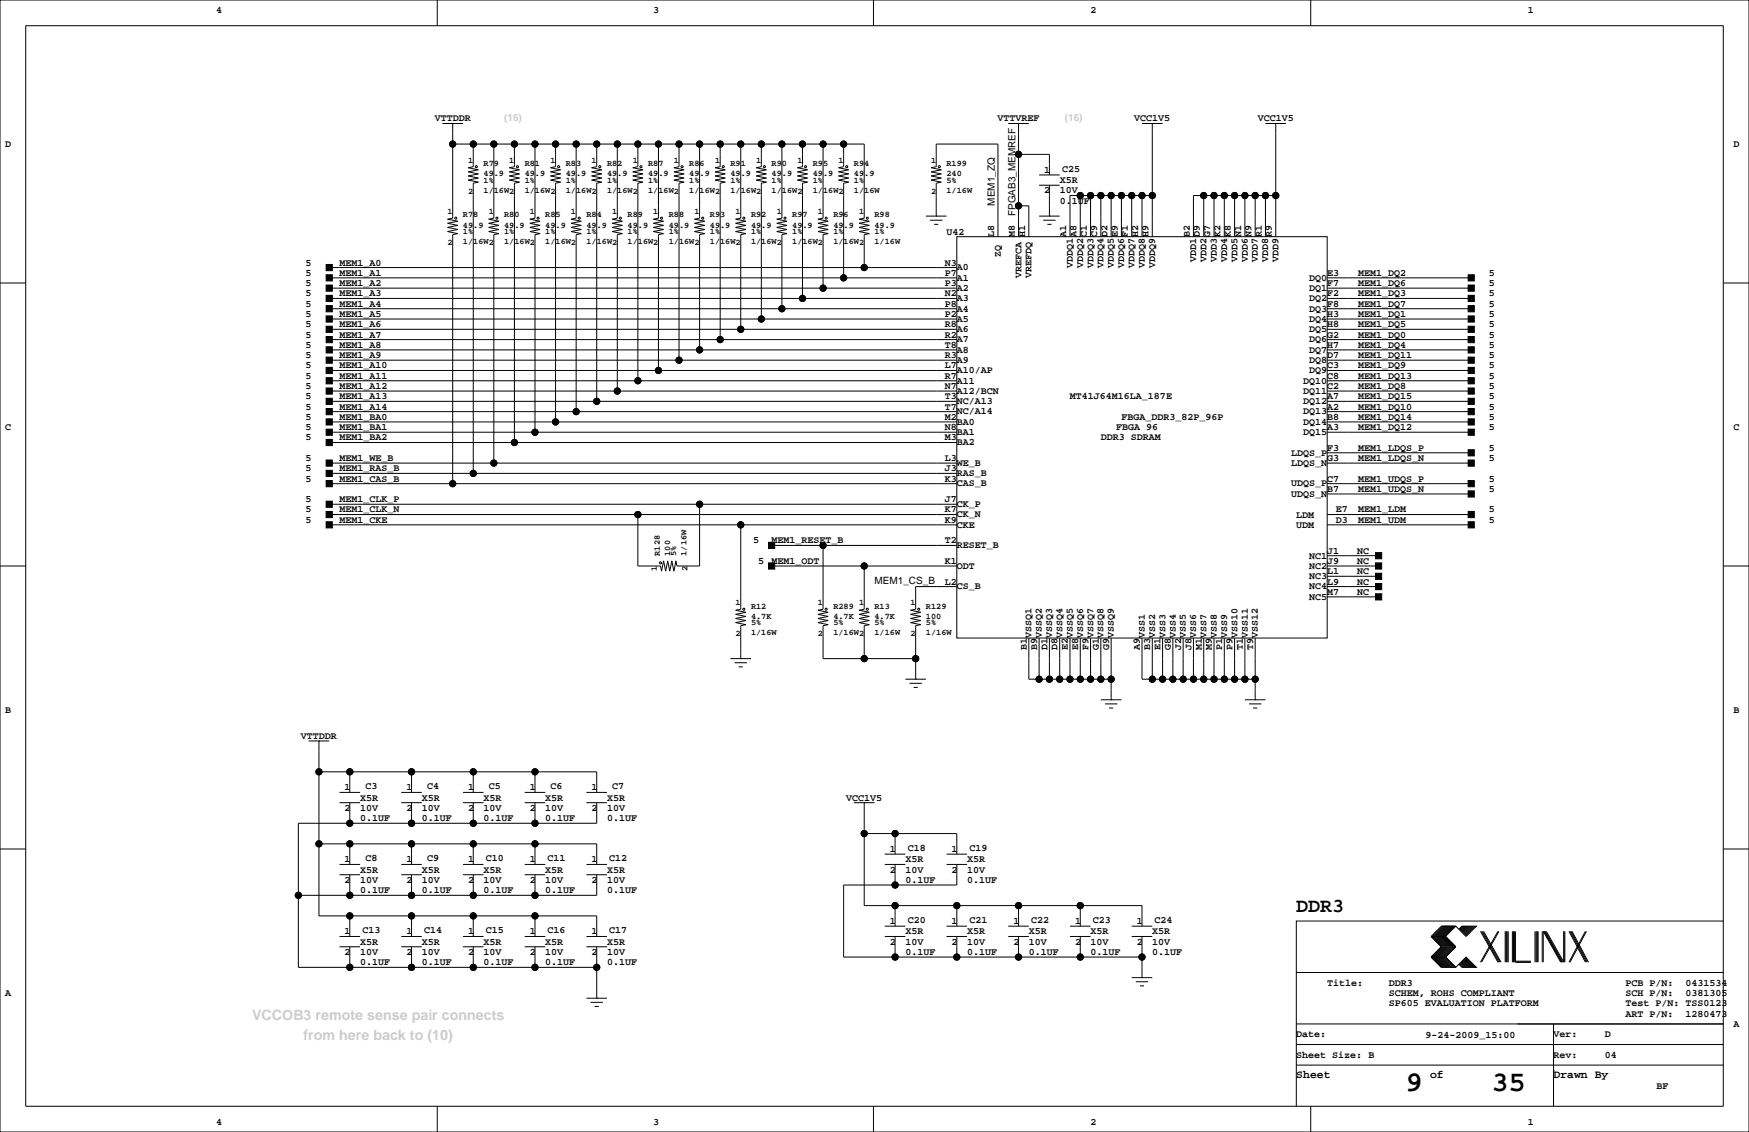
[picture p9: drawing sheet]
<svg xmlns="http://www.w3.org/2000/svg" width="432mm" height="279mm" viewBox="0 0 432 279" stroke-linecap="round" stroke-linejoin="round" font-family="sans-serif">
<defs><g id="words">
<g font-size="7.1">
<text x="347" y="269.3">9</text>
<text x="368.2" y="269.3">35</text>
</g>
<text font-size="4.9" x="320" y="225.1">DDR3</text>
<g font-size="3.5" fill="#ccc">
<text x="62.2" y="251.7">VCCOB3 remote sense pair connects</text>
<text x="74.9" y="256.8">from here back to (10)</text>
</g>
<g font-size="2.8">
<text x="320" y="266.1">Sheet</text>
<text x="353.1" y="266.1">of</text>
<text x="383.5" y="266.1">Drawn By</text>
</g>
<g font-size="2.5">
<text x="53.3" y="3.3">4</text>
<text x="161.3" y="3.3">3</text>
<text x="269.2" y="3.3">2</text>
<text x="377.2" y="3.3">1</text>
<text x="107.3" y="30">VTTDDR</text>
<text x="246.3" y="30">VTTVREF</text>
<text x="280" y="30">VCC1V5</text>
<text x="310.5" y="30">VCC1V5</text>
<text x="1.3" y="36.3">D</text>
<text x="428" y="36.3">D</text>
<text x="257.8" y="47.8">2</text>
<text x="257.8" y="42.7">1</text>
<text x="261.6" y="47.8">10V</text>
<text x="261.6" y="45.2">X5R</text>
<text x="262.2" y="42.3">C25</text>
<text x="245.6" y="50.8" transform="rotate(-90 245.6 50.8)">MEM1_ZQ</text>
<text x="250.7" y="53.3" transform="rotate(-90 250.7 53.3)">FPGAB3_MEMREF</text>
<text x="261.6" y="50.3">0.1UF</text>
<text x="233.7" y="57.9">U42</text>
<text x="245.5" y="58.4" transform="rotate(-90 245.5 58.4)">L8</text>
<text x="250.5" y="58.4" transform="rotate(-90 250.5 58.4)">M8</text>
<text x="253.1" y="58.4" transform="rotate(-90 253.1 58.4)">H1</text>
<text x="263.2" y="58.4" transform="rotate(-90 263.2 58.4)">A1</text>
<text x="265.8" y="58.4" transform="rotate(-90 265.8 58.4)">A8</text>
<text x="268.3" y="58.4" transform="rotate(-90 268.3 58.4)">C1</text>
<text x="270.9" y="58.4" transform="rotate(-90 270.9 58.4)">C9</text>
<text x="273.4" y="58.4" transform="rotate(-90 273.4 58.4)">D2</text>
<text x="275.9" y="58.4" transform="rotate(-90 275.9 58.4)">E9</text>
<text x="278.5" y="58.4" transform="rotate(-90 278.5 58.4)">F1</text>
<text x="281" y="58.4" transform="rotate(-90 281 58.4)">H2</text>
<text x="283.6" y="58.4" transform="rotate(-90 283.6 58.4)">H9</text>
<text x="293.7" y="58.4" transform="rotate(-90 293.7 58.4)">B2</text>
<text x="296.3" y="58.4" transform="rotate(-90 296.3 58.4)">D9</text>
<text x="298.8" y="58.4" transform="rotate(-90 298.8 58.4)">G7</text>
<text x="301.3" y="58.4" transform="rotate(-90 301.3 58.4)">K2</text>
<text x="303.9" y="58.4" transform="rotate(-90 303.9 58.4)">K8</text>
<text x="306.4" y="58.4" transform="rotate(-90 306.4 58.4)">N1</text>
<text x="309" y="58.4" transform="rotate(-90 309 58.4)">N9</text>
<text x="311.5" y="58.4" transform="rotate(-90 311.5 58.4)">R1</text>
<text x="314" y="58.4" transform="rotate(-90 314 58.4)">R9</text>
<text x="75.5" y="65.5">5</text>
<text x="83.8" y="65.5">MEM1_A0</text>
<text x="233.3" y="65.5">N3</text>
<text x="247.1" y="63.5" transform="rotate(-90 247.1 63.5)">ZQ</text>
<text x="295.3" y="64.8" transform="rotate(-90 295.3 64.8)">VDD1</text>
<text x="297.9" y="64.8" transform="rotate(-90 297.9 64.8)">VDD2</text>
<text x="300.4" y="64.8" transform="rotate(-90 300.4 64.8)">VDD3</text>
<text x="303" y="64.8" transform="rotate(-90 303 64.8)">VDD4</text>
<text x="305.5" y="64.8" transform="rotate(-90 305.5 64.8)">VDD5</text>
<text x="308" y="64.8" transform="rotate(-90 308 64.8)">VDD6</text>
<text x="310.6" y="64.8" transform="rotate(-90 310.6 64.8)">VDD7</text>
<text x="313.1" y="64.8" transform="rotate(-90 313.1 64.8)">VDD8</text>
<text x="315.7" y="64.8" transform="rotate(-90 315.7 64.8)">VDD9</text>
<text x="75.5" y="70.6">5</text>
<text x="75.5" y="68.1">5</text>
<text x="83.8" y="70.6">MEM1_A2</text>
<text x="83.8" y="68.1">MEM1_A1</text>
<text x="233.3" y="68.1">P7</text>
<text x="233.3" y="70.6">P3</text>
<text x="236.2" y="66.7">A0</text>
<text x="236.2" y="69.3">A1</text>
<text x="236.2" y="71.8">A2</text>
<text x="252.2" y="68.6" transform="rotate(-90 252.2 68.6)">VREFCA</text>
<text x="254.7" y="68.6" transform="rotate(-90 254.7 68.6)">VREFDQ</text>
<text x="264.9" y="66" transform="rotate(-90 264.9 66)">VDDQ1</text>
<text x="267.4" y="66" transform="rotate(-90 267.4 66)">VDDQ2</text>
<text x="269.9" y="66" transform="rotate(-90 269.9 66)">VDDQ3</text>
<text x="272.5" y="66" transform="rotate(-90 272.5 66)">VDDQ4</text>
<text x="275" y="66" transform="rotate(-90 275 66)">VDDQ5</text>
<text x="277.6" y="66" transform="rotate(-90 277.6 66)">VDDQ6</text>
<text x="280.1" y="66" transform="rotate(-90 280.1 66)">VDDQ7</text>
<text x="282.6" y="66" transform="rotate(-90 282.6 66)">VDDQ8</text>
<text x="285.2" y="66" transform="rotate(-90 285.2 66)">VDDQ9</text>
<text x="323.2" y="69.3">DQ0</text>
<text x="323.2" y="71.8">DQ1</text>
<text x="327.7" y="68.1">E3</text>
<text x="327.7" y="70.6">F7</text>
<text x="335.3" y="68.1">MEM1_DQ2</text>
<text x="335.3" y="70.6">MEM1_DQ6</text>
<text x="367.6" y="68.1">5</text>
<text x="367.6" y="70.6">5</text>
<text x="75.5" y="75.7">5</text>
<text x="75.5" y="73.2">5</text>
<text x="83.8" y="75.7">MEM1_A4</text>
<text x="83.8" y="73.2">MEM1_A3</text>
<text x="233.3" y="73.2">N2</text>
<text x="233.3" y="75.7">P8</text>
<text x="236.2" y="74.4">A3</text>
<text x="236.2" y="76.9">A4</text>
<text x="323.2" y="74.4">DQ2</text>
<text x="323.2" y="76.9">DQ3</text>
<text x="327.7" y="73.2">F2</text>
<text x="327.7" y="75.7">F8</text>
<text x="335.3" y="73.2">MEM1_DQ3</text>
<text x="335.3" y="75.7">MEM1_DQ7</text>
<text x="367.6" y="73.2">5</text>
<text x="367.6" y="75.7">5</text>
<text x="75.5" y="83.3">5</text>
<text x="75.5" y="80.8">5</text>
<text x="75.5" y="78.2">5</text>
<text x="83.8" y="83.3">MEM1_A7</text>
<text x="83.8" y="80.8">MEM1_A6</text>
<text x="83.8" y="78.2">MEM1_A5</text>
<text x="233.3" y="78.2">P2</text>
<text x="233.3" y="80.8">R8</text>
<text x="233.3" y="83.3">R2</text>
<text x="236.2" y="79.4">A5</text>
<text x="236.2" y="82">A6</text>
<text x="323.2" y="79.4">DQ4</text>
<text x="323.2" y="82">DQ5</text>
<text x="327.7" y="78.2">H3</text>
<text x="327.7" y="80.8">H8</text>
<text x="327.7" y="83.3">G2</text>
<text x="335.3" y="80.8">MEM1_DQ5</text>
<text x="335.3" y="83.3">MEM1_DQ0</text>
<text x="335.3" y="78.2">MEM1_DQ1</text>
<text x="367.6" y="80.8">5</text>
<text x="367.6" y="83.3">5</text>
<text x="367.6" y="78.2">5</text>
<text x="75.5" y="88.4">5</text>
<text x="75.5" y="85.9">5</text>
<text x="83.8" y="88.4">MEM1_A9</text>
<text x="83.8" y="85.9">MEM1_A8</text>
<text x="233.3" y="85.9">T8</text>
<text x="233.3" y="88.4">R3</text>
<text x="236.2" y="84.5">A7</text>
<text x="236.2" y="87.1">A8</text>
<text x="236.2" y="89.6">A9</text>
<text x="323.2" y="84.5">DQ6</text>
<text x="323.2" y="87.1">DQ7</text>
<text x="323.2" y="89.6">DQ8</text>
<text x="327.7" y="85.9">H7</text>
<text x="327.7" y="88.4">D7</text>
<text x="335.3" y="88.4">MEM1_DQ11</text>
<text x="335.3" y="85.9">MEM1_DQ4</text>
<text x="367.6" y="88.4">5</text>
<text x="367.6" y="85.9">5</text>
<text x="75.5" y="93.5">5</text>
<text x="75.5" y="90.9">5</text>
<text x="83.8" y="93.5">MEM1_A11</text>
<text x="83.8" y="90.9">MEM1_A10</text>
<text x="233.3" y="90.9">L7</text>
<text x="233.3" y="93.5">R7</text>
<text x="236.2" y="92.1">A10/AP</text>
<text x="236.2" y="94.7">A11</text>
<text x="321.7" y="94.7">DQ10</text>
<text x="323.2" y="92.1">DQ9</text>
<text x="327.7" y="93.5">C8</text>
<text x="327.7" y="90.9">C3</text>
<text x="335.3" y="90.9">MEM1_DQ9</text>
<text x="335.3" y="93.5">MEM1_DQ13</text>
<text x="367.6" y="90.9">5</text>
<text x="367.6" y="93.5">5</text>
<text x="75.5" y="101.1">5</text>
<text x="75.5" y="98.6">5</text>
<text x="75.5" y="96">5</text>
<text x="83.8" y="101.1">MEM1_A14</text>
<text x="83.8" y="98.6">MEM1_A13</text>
<text x="83.8" y="96">MEM1_A12</text>
<text x="233.3" y="96">N7</text>
<text x="233.3" y="98.6">T3</text>
<text x="233.3" y="101.1">T7</text>
<text x="236.2" y="97.2">A12/BCN</text>
<text x="236.2" y="99.8">NC/A13</text>
<text x="264.2" y="98.6">MT41J64M16LA_187E</text>
<text x="321.7" y="97.2">DQ11</text>
<text x="321.7" y="99.8">DQ12</text>
<text x="327.7" y="96">C2</text>
<text x="327.7" y="98.6">A7</text>
<text x="327.7" y="101.1">A2</text>
<text x="335.3" y="98.6">MEM1_DQ15</text>
<text x="335.3" y="101.1">MEM1_DQ10</text>
<text x="335.3" y="96">MEM1_DQ8</text>
<text x="367.6" y="98.6">5</text>
<text x="367.6" y="101.1">5</text>
<text x="367.6" y="96">5</text>
<text x="1.3" y="106.2">C</text>
<text x="75.5" y="106.2">5</text>
<text x="75.5" y="103.6">5</text>
<text x="83.8" y="106.2">MEM1_BA1</text>
<text x="83.8" y="103.6">MEM1_BA0</text>
<text x="233.3" y="103.6">M2</text>
<text x="233.3" y="106.2">N8</text>
<text x="236.2" y="104.8">BA0</text>
<text x="236.2" y="107.4">BA1</text>
<text x="236.2" y="102.3">NC/A14</text>
<text x="275.6" y="106.2">FBGA 96</text>
<text x="276.9" y="103.6">FBGA_DDR3_82P_96P</text>
<text x="321.7" y="102.3">DQ13</text>
<text x="321.7" y="104.8">DQ14</text>
<text x="321.7" y="107.4">DQ15</text>
<text x="327.7" y="103.6">B8</text>
<text x="327.7" y="106.2">A3</text>
<text x="335.3" y="103.6">MEM1_DQ14</text>
<text x="335.3" y="106.2">MEM1_DQ12</text>
<text x="367.6" y="103.6">5</text>
<text x="367.6" y="106.2">5</text>
<text x="428" y="106.2">C</text>
<text x="75.5" y="113.8">5</text>
<text x="75.5" y="108.7">5</text>
<text x="83.8" y="113.8">MEM1_WE_B</text>
<text x="83.8" y="108.7">MEM1_BA2</text>
<text x="233.3" y="108.7">M3</text>
<text x="233.3" y="113.8">L3</text>
<text x="236.2" y="109.9">BA2</text>
<text x="271.8" y="108.7">DDR3 SDRAM</text>
<text x="318.8" y="112.5">LDQS_P</text>
<text x="327.7" y="111.3">F3</text>
<text x="327.7" y="113.8">G3</text>
<text x="335.3" y="111.3">MEM1_LDQS_P</text>
<text x="335.3" y="113.8">MEM1_LDQS_N</text>
<text x="367.6" y="111.3">5</text>
<text x="367.6" y="113.8">5</text>
<text x="75.5" y="118.9">5</text>
<text x="75.5" y="116.3">5</text>
<text x="83.8" y="118.9">MEM1_CAS_B</text>
<text x="83.8" y="116.3">MEM1_RAS_B</text>
<text x="233.3" y="118.9">K3</text>
<text x="233.3" y="116.3">J3</text>
<text x="236.2" y="117.5">RAS_B</text>
<text x="236.2" y="115">WE_B</text>
<text x="318.8" y="115">LDQS_N</text>
<text x="327.7" y="118.9">C7</text>
<text x="335.3" y="118.9">MEM1_UDQS_P</text>
<text x="367.6" y="118.9">5</text>
<text x="75.5" y="124">5</text>
<text x="83.8" y="124">MEM1_CLK_P</text>
<text x="233.3" y="124">J7</text>
<text x="236.2" y="125.2">CK_P</text>
<text x="236.2" y="120.1">CAS_B</text>
<text x="318.8" y="120.1">UDQS_P</text>
<text x="318.8" y="122.6">UDQS_N</text>
<text x="327.7" y="121.4">B7</text>
<text x="335.3" y="121.4">MEM1_UDQS_N</text>
<text x="367.6" y="121.4">5</text>
<text x="75.5" y="129">5</text>
<text x="75.5" y="126.5">5</text>
<text x="83.8" y="129">MEM1_CKE</text>
<text x="83.8" y="126.5">MEM1_CLK_N</text>
<text x="233.3" y="129">K9</text>
<text x="233.3" y="126.5">K7</text>
<text x="236.2" y="130.2">CKE</text>
<text x="236.2" y="127.7">CK_N</text>
<text x="320" y="127.8">LDM</text>
<text x="320" y="130.3">UDM</text>
<text x="329.8" y="126.5">E7</text>
<text x="329.8" y="129">D3</text>
<text x="335.3" y="126.5">MEM1_LDM</text>
<text x="335.3" y="129">MEM1_UDM</text>
<text x="367.6" y="126.5">5</text>
<text x="367.6" y="129">5</text>
<text x="185.9" y="134.1">5</text>
<text x="190.5" y="134.1">MEM1_RESET_B</text>
<text x="233.3" y="134.1">T2</text>
<text x="236.2" y="135.3">RESET_B</text>
<text x="323.2" y="137.9">NC1</text>
<text x="327.7" y="136.7">J1</text>
<text x="335" y="136.7">NC</text>
<text x="187.2" y="139.2">5</text>
<text x="190.5" y="139.2">MEM1_ODT</text>
<text x="233.3" y="139.2">K1</text>
<text x="236.2" y="140.4">ODT</text>
<text x="323.2" y="140.4">NC2</text>
<text x="323.2" y="142.9">NC3</text>
<text x="327.7" y="139.2">J9</text>
<text x="327.7" y="141.7">L1</text>
<text x="335" y="139.2">NC</text>
<text x="335" y="141.7">NC</text>
<text x="215.9" y="144">MEM1_CS_B</text>
<text x="233.3" y="144.3">L2</text>
<text x="236.2" y="145.5">CS_B</text>
<text x="323.2" y="145.5">NC4</text>
<text x="323.2" y="148">NC5</text>
<text x="327.7" y="144.3">L9</text>
<text x="327.7" y="146.8">M7</text>
<text x="335" y="144.3">NC</text>
<text x="335" y="146.8">NC</text>
<text x="253.5" y="160.4" transform="rotate(-90 253.5 160.4)">B1</text>
<text x="254.7" y="157.5" transform="rotate(-90 254.7 157.5)">VSSQ1</text>
<text x="256" y="160.4" transform="rotate(-90 256 160.4)">B9</text>
<text x="257.2" y="157.5" transform="rotate(-90 257.2 157.5)">VSSQ2</text>
<text x="258.6" y="160.4" transform="rotate(-90 258.6 160.4)">D1</text>
<text x="259.8" y="157.5" transform="rotate(-90 259.8 157.5)">VSSQ3</text>
<text x="261.1" y="160.4" transform="rotate(-90 261.1 160.4)">D8</text>
<text x="262.3" y="157.5" transform="rotate(-90 262.3 157.5)">VSSQ4</text>
<text x="263.7" y="160.4" transform="rotate(-90 263.7 160.4)">E2</text>
<text x="264.9" y="157.5" transform="rotate(-90 264.9 157.5)">VSSQ5</text>
<text x="266.2" y="160.4" transform="rotate(-90 266.2 160.4)">E8</text>
<text x="267.4" y="157.5" transform="rotate(-90 267.4 157.5)">VSSQ6</text>
<text x="268.7" y="160.4" transform="rotate(-90 268.7 160.4)">F9</text>
<text x="269.9" y="157.5" transform="rotate(-90 269.9 157.5)">VSSQ7</text>
<text x="271.3" y="160.4" transform="rotate(-90 271.3 160.4)">G1</text>
<text x="272.5" y="157.5" transform="rotate(-90 272.5 157.5)">VSSQ8</text>
<text x="273.8" y="160.4" transform="rotate(-90 273.8 160.4)">G9</text>
<text x="275" y="157.5" transform="rotate(-90 275 157.5)">VSSQ9</text>
<text x="281.4" y="160.4" transform="rotate(-90 281.4 160.4)">A9</text>
<text x="282.6" y="157.5" transform="rotate(-90 282.6 157.5)">VSS1</text>
<text x="284" y="160.4" transform="rotate(-90 284 160.4)">B3</text>
<text x="285.2" y="157.5" transform="rotate(-90 285.2 157.5)">VSS2</text>
<text x="286.5" y="160.4" transform="rotate(-90 286.5 160.4)">E1</text>
<text x="287.7" y="157.5" transform="rotate(-90 287.7 157.5)">VSS3</text>
<text x="289.1" y="160.4" transform="rotate(-90 289.1 160.4)">G8</text>
<text x="290.3" y="157.5" transform="rotate(-90 290.3 157.5)">VSS4</text>
<text x="291.6" y="160.4" transform="rotate(-90 291.6 160.4)">J2</text>
<text x="292.8" y="157.5" transform="rotate(-90 292.8 157.5)">VSS5</text>
<text x="294.1" y="160.4" transform="rotate(-90 294.1 160.4)">J8</text>
<text x="295.3" y="157.5" transform="rotate(-90 295.3 157.5)">VSS6</text>
<text x="296.7" y="160.4" transform="rotate(-90 296.7 160.4)">M1</text>
<text x="297.9" y="157.5" transform="rotate(-90 297.9 157.5)">VSS7</text>
<text x="299.2" y="160.4" transform="rotate(-90 299.2 160.4)">M9</text>
<text x="300.4" y="157.5" transform="rotate(-90 300.4 157.5)">VSS8</text>
<text x="301.8" y="160.4" transform="rotate(-90 301.8 160.4)">P1</text>
<text x="303" y="157.5" transform="rotate(-90 303 157.5)">VSS9</text>
<text x="304.3" y="160.4" transform="rotate(-90 304.3 160.4)">P9</text>
<text x="305.5" y="157.5" transform="rotate(-90 305.5 157.5)">VSS10</text>
<text x="306.8" y="160.4" transform="rotate(-90 306.8 160.4)">T1</text>
<text x="308" y="157.5" transform="rotate(-90 308 157.5)">VSS11</text>
<text x="309.4" y="160.4" transform="rotate(-90 309.4 160.4)">T9</text>
<text x="310.6" y="157.5" transform="rotate(-90 310.6 157.5)">VSS12</text>
<text x="1.3" y="176">B</text>
<text x="428" y="176">B</text>
<text x="74.3" y="182.4">VTTDDR</text>
<text x="85.1" y="195.1">1</text>
<text x="88.9" y="197.6">X5R</text>
<text x="90.2" y="194.7">C3</text>
<text x="100.3" y="195.1">1</text>
<text x="104.1" y="197.6">X5R</text>
<text x="105.5" y="194.7">C4</text>
<text x="115.6" y="195.1">1</text>
<text x="119.4" y="197.6">X5R</text>
<text x="120.7" y="194.7">C5</text>
<text x="130.8" y="195.1">1</text>
<text x="134.6" y="197.6">X5R</text>
<text x="135.9" y="194.7">C6</text>
<text x="146" y="195.1">1</text>
<text x="149.9" y="197.6">X5R</text>
<text x="151.2" y="194.7">C7</text>
<text x="208.9" y="197.6">VCC1V5</text>
<text x="85.1" y="200.2">2</text>
<text x="88.9" y="202.7">0.1UF</text>
<text x="88.9" y="200.2">10V</text>
<text x="100.3" y="200.2">2</text>
<text x="104.1" y="200.2">10V</text>
<text x="104.1" y="202.7">0.1UF</text>
<text x="115.6" y="200.2">2</text>
<text x="119.4" y="202.7">0.1UF</text>
<text x="119.4" y="200.2">10V</text>
<text x="130.8" y="200.2">2</text>
<text x="134.6" y="200.2">10V</text>
<text x="134.6" y="202.7">0.1UF</text>
<text x="146" y="200.2">2</text>
<text x="149.9" y="202.7">0.1UF</text>
<text x="149.9" y="200.2">10V</text>
<text x="224.1" y="210">C18</text>
<text x="239.3" y="210">C19</text>
<text x="85.1" y="212.9">1</text>
<text x="88.9" y="215.4">X5R</text>
<text x="90.2" y="212.5">C8</text>
<text x="100.3" y="212.9">1</text>
<text x="104.1" y="215.4">X5R</text>
<text x="105.5" y="212.5">C9</text>
<text x="115.6" y="212.9">1</text>
<text x="119.4" y="215.4">X5R</text>
<text x="120" y="212.5">C10</text>
<text x="130.8" y="212.9">1</text>
<text x="134.6" y="215.4">X5R</text>
<text x="135.2" y="212.5">C11</text>
<text x="146" y="212.9">1</text>
<text x="149.9" y="215.4">X5R</text>
<text x="150.4" y="212.5">C12</text>
<text x="219.7" y="210.3">1</text>
<text x="219.7" y="215.4">2</text>
<text x="223.5" y="212.9">X5R</text>
<text x="223.5" y="215.4">10V</text>
<text x="234.9" y="215.4">2</text>
<text x="234.9" y="210.3">1</text>
<text x="238.8" y="215.4">10V</text>
<text x="238.8" y="212.9">X5R</text>
<text x="85.1" y="217.9">2</text>
<text x="88.9" y="217.9">10V</text>
<text x="88.9" y="220.5">0.1UF</text>
<text x="100.3" y="217.9">2</text>
<text x="104.1" y="220.5">0.1UF</text>
<text x="104.1" y="217.9">10V</text>
<text x="115.6" y="217.9">2</text>
<text x="119.4" y="217.9">10V</text>
<text x="119.4" y="220.5">0.1UF</text>
<text x="130.8" y="217.9">2</text>
<text x="134.6" y="220.5">0.1UF</text>
<text x="134.6" y="217.9">10V</text>
<text x="146" y="217.9">2</text>
<text x="149.9" y="217.9">10V</text>
<text x="149.9" y="220.5">0.1UF</text>
<text x="223.5" y="217.9">0.1UF</text>
<text x="238.8" y="217.9">0.1UF</text>
<text x="224.1" y="227.8">C20</text>
<text x="239.3" y="227.8">C21</text>
<text x="254.6" y="227.8">C22</text>
<text x="269.8" y="227.8">C23</text>
<text x="285.1" y="227.8">C24</text>
<text x="85.1" y="230.6">1</text>
<text x="88.9" y="233.2">X5R</text>
<text x="89.5" y="230.3">C13</text>
<text x="100.3" y="230.6">1</text>
<text x="104.1" y="233.2">X5R</text>
<text x="104.7" y="230.3">C14</text>
<text x="115.6" y="230.6">1</text>
<text x="119.4" y="233.2">X5R</text>
<text x="120" y="230.3">C15</text>
<text x="130.8" y="230.6">1</text>
<text x="134.6" y="233.2">X5R</text>
<text x="135.2" y="230.3">C16</text>
<text x="146" y="230.6">1</text>
<text x="149.9" y="233.2">X5R</text>
<text x="150.4" y="230.3">C17</text>
<text x="219.7" y="228.1">1</text>
<text x="219.7" y="233.2">2</text>
<text x="223.5" y="230.6">X5R</text>
<text x="223.5" y="233.2">10V</text>
<text x="234.9" y="233.2">2</text>
<text x="234.9" y="228.1">1</text>
<text x="238.8" y="233.2">10V</text>
<text x="238.8" y="230.6">X5R</text>
<text x="250.2" y="228.1">1</text>
<text x="250.2" y="233.2">2</text>
<text x="254" y="230.6">X5R</text>
<text x="254" y="233.2">10V</text>
<text x="265.4" y="233.2">2</text>
<text x="265.4" y="228.1">1</text>
<text x="269.2" y="233.2">10V</text>
<text x="269.2" y="230.6">X5R</text>
<text x="280.7" y="228.1">1</text>
<text x="280.7" y="233.2">2</text>
<text x="284.5" y="230.6">X5R</text>
<text x="284.5" y="233.2">10V</text>
<text x="85.1" y="235.7">2</text>
<text x="88.9" y="238.3">0.1UF</text>
<text x="88.9" y="235.7">10V</text>
<text x="100.3" y="235.7">2</text>
<text x="104.1" y="235.7">10V</text>
<text x="104.1" y="238.3">0.1UF</text>
<text x="115.6" y="235.7">2</text>
<text x="119.4" y="238.3">0.1UF</text>
<text x="119.4" y="235.7">10V</text>
<text x="130.8" y="235.7">2</text>
<text x="134.6" y="235.7">10V</text>
<text x="134.6" y="238.3">0.1UF</text>
<text x="146" y="235.7">2</text>
<text x="149.9" y="238.3">0.1UF</text>
<text x="149.9" y="235.7">10V</text>
<text x="223.5" y="235.7">0.1UF</text>
<text x="238.8" y="235.7">0.1UF</text>
<text x="254" y="235.7">0.1UF</text>
<text x="269.2" y="235.7">0.1UF</text>
<text x="284.5" y="235.7">0.1UF</text>
<text x="1.3" y="245.9">A</text>
<text x="327.7" y="243.3">Title:</text>
<text x="342.9" y="243.3">DDR3</text>
<text x="342.9" y="245.9">SCHEM, ROHS COMPLIANT</text>
<text x="401.3" y="245.9">SCH P/N:</text>
<text x="401.3" y="243.3">PCB P/N:</text>
<text x="416.1" y="245.9">0381305</text>
<text x="416.1" y="243.3">0431534</text>
<text x="342.9" y="248.4">SP605 EVALUATION PLATFORM</text>
<text x="401.3" y="248.4">Test P/N: TSS0123</text>
<text x="401.3" y="251">ART P/N:</text>
<text x="416.1" y="251">1280473</text>
<text x="320" y="256">Date:</text>
<text x="351.9" y="256.2">9-24-2009_15:00</text>
<text x="383.5" y="256">Ver:</text>
<text x="396.2" y="256">D</text>
<text x="428" y="253.5">A</text>
<text x="320" y="261.1">Sheet Size: B</text>
<text x="383.5" y="261.1">Rev:</text>
<text x="396.2" y="261.1">04</text>
<text x="408.9" y="268.7">BF</text>
<text x="53.3" y="277.6">4</text>
<text x="161.3" y="277.6">3</text>
<text x="269.2" y="277.6">2</text>
<text x="377.2" y="277.6">1</text>
</g>
<g font-size="2.5" fill="#ccc">
<text x="124.5" y="29.7">(16)</text>
<text x="262.9" y="29.7">(16)</text>
</g>
<g font-size="2.1">
<text x="115.6" y="40.2">1</text>
<text x="119.4" y="41">R79</text>
<text x="125.7" y="40.2">1</text>
<text x="129.5" y="41">R81</text>
<text x="135.9" y="40.2">1</text>
<text x="139.7" y="41">R83</text>
<text x="146" y="40.2">1</text>
<text x="149.9" y="41">R82</text>
<text x="156.2" y="40.2">1</text>
<text x="160" y="41">R87</text>
<text x="166.4" y="40.2">1</text>
<text x="170.2" y="41">R86</text>
<text x="176.5" y="40.2">1</text>
<text x="180.3" y="41">R91</text>
<text x="186.7" y="40.2">1</text>
<text x="190.5" y="41">R90</text>
<text x="196.8" y="40.2">1</text>
<text x="200.7" y="41">R95</text>
<text x="207" y="40.2">1</text>
<text x="210.8" y="41">R94</text>
<text x="229.9" y="40.2">1</text>
<text x="233.7" y="41">R199</text>
<text x="115.6" y="47.8">2</text>
<text x="119.4" y="45">1%</text>
<text x="119.4" y="47.6">1/16W2</text>
<text x="119.4" y="43.5">49.9</text>
<text x="129.5" y="45">1%</text>
<text x="129.5" y="47.6">1/16W2</text>
<text x="129.5" y="43.5">49.9</text>
<text x="139.7" y="45">1%</text>
<text x="139.7" y="47.6">1/16W2</text>
<text x="139.7" y="43.5">49.9</text>
<text x="149.9" y="45">1%</text>
<text x="149.9" y="47.6">1/16W2</text>
<text x="149.9" y="43.5">49.9</text>
<text x="160" y="45">1%</text>
<text x="160" y="47.6">1/16W2</text>
<text x="160" y="43.5">49.9</text>
<text x="170.2" y="45">1%</text>
<text x="170.2" y="47.6">1/16W2</text>
<text x="170.2" y="43.5">49.9</text>
<text x="180.3" y="45">1%</text>
<text x="180.3" y="47.6">1/16W2</text>
<text x="180.3" y="43.5">49.9</text>
<text x="190.5" y="45">1%</text>
<text x="190.5" y="47.6">1/16W2</text>
<text x="190.5" y="43.5">49.9</text>
<text x="200.7" y="45">1%</text>
<text x="200.7" y="47.6">1/16W2</text>
<text x="200.7" y="43.5">49.9</text>
<text x="210.8" y="45">1%</text>
<text x="210.8" y="47.6">1/16W</text>
<text x="210.8" y="43.5">49.9</text>
<text x="229.9" y="47.8">2</text>
<text x="233.7" y="43.5">240</text>
<text x="233.7" y="47.6">1/16W</text>
<text x="233.7" y="45">5%</text>
<text x="110.5" y="52.9">1</text>
<text x="114.3" y="53.7">R78</text>
<text x="120.6" y="52.9">1</text>
<text x="124.5" y="53.7">R80</text>
<text x="130.8" y="52.9">1</text>
<text x="134.6" y="53.7">R85</text>
<text x="141" y="52.9">1</text>
<text x="144.8" y="53.7">R84</text>
<text x="151.1" y="52.9">1</text>
<text x="154.9" y="53.7">R89</text>
<text x="161.3" y="52.9">1</text>
<text x="165.1" y="53.7">R88</text>
<text x="171.4" y="52.9">1</text>
<text x="175.3" y="53.7">R93</text>
<text x="181.6" y="52.9">1</text>
<text x="185.4" y="53.7">R92</text>
<text x="191.8" y="52.9">1</text>
<text x="195.6" y="53.7">R97</text>
<text x="201.9" y="52.9">1</text>
<text x="205.7" y="53.7">R96</text>
<text x="212.1" y="52.9">1</text>
<text x="215.9" y="53.7">R98</text>
<text x="114.3" y="56.2">49.9</text>
<text x="114.3" y="57.7">1%</text>
<text x="124.5" y="56.2">49.9</text>
<text x="124.5" y="57.7">1%</text>
<text x="134.6" y="56.2">49.9</text>
<text x="134.6" y="57.7">1%</text>
<text x="144.8" y="56.2">49.9</text>
<text x="144.8" y="57.7">1%</text>
<text x="154.9" y="56.2">49.9</text>
<text x="154.9" y="57.7">1%</text>
<text x="165.1" y="56.2">49.9</text>
<text x="165.1" y="57.7">1%</text>
<text x="175.3" y="56.2">49.9</text>
<text x="175.3" y="57.7">1%</text>
<text x="185.4" y="56.2">49.9</text>
<text x="185.4" y="57.7">1%</text>
<text x="195.6" y="56.2">49.9</text>
<text x="195.6" y="57.7">1%</text>
<text x="205.7" y="56.2">49.9</text>
<text x="205.7" y="57.7">1%</text>
<text x="215.9" y="56.2">49.9</text>
<text x="215.9" y="57.7">1%</text>
<text x="110.5" y="60.5">2</text>
<text x="114.3" y="60.3">1/16W2</text>
<text x="124.5" y="60.3">1/16W2</text>
<text x="134.6" y="60.3">1/16W2</text>
<text x="144.8" y="60.3">1/16W2</text>
<text x="154.9" y="60.3">1/16W2</text>
<text x="165.1" y="60.3">1/16W2</text>
<text x="175.3" y="60.3">1/16W2</text>
<text x="185.4" y="60.3">1/16W2</text>
<text x="195.6" y="60.3">1/16W2</text>
<text x="205.7" y="60.3">1/16W2</text>
<text x="215.9" y="60.3">1/16W</text>
<text x="162.9" y="137.2" transform="rotate(-90 162.9 137.2)">R128</text>
<text x="165.4" y="137.2" transform="rotate(-90 165.4 137.2)">100</text>
<text x="167" y="137.2" transform="rotate(-90 167 137.2)">5%</text>
<text x="169.5" y="137.2" transform="rotate(-90 169.5 137.2)">1/16W</text>
<text x="162.1" y="141" transform="rotate(-90 162.1 141)">1</text>
<text x="169.7" y="141" transform="rotate(-90 169.7 141)">2</text>
<text x="181.6" y="149.4">1</text>
<text x="201.9" y="149.4">1</text>
<text x="212.1" y="149.4">1</text>
<text x="224.8" y="149.4">1</text>
<text x="185.4" y="154.3">5%</text>
<text x="185.4" y="152.7">4.7K</text>
<text x="185.4" y="150.2">R12</text>
<text x="205.7" y="154.3">5%</text>
<text x="205.7" y="152.7">4.7K</text>
<text x="205.7" y="150.2">R289</text>
<text x="215.9" y="150.2">R13</text>
<text x="215.9" y="152.7">4.7K</text>
<text x="215.9" y="154.3">5%</text>
<text x="228.6" y="154.3">5%</text>
<text x="228.6" y="152.7">100</text>
<text x="228.6" y="150.2">R129</text>
<text x="181.6" y="157">2</text>
<text x="185.4" y="156.8">1/16W</text>
<text x="201.9" y="157">2</text>
<text x="205.7" y="156.8">1/16W2</text>
<text x="215.9" y="156.8">1/16W</text>
<text x="224.8" y="157">2</text>
<text x="228.6" y="156.8">1/16W</text>
</g>
</g></defs>
<g fill="none" stroke="#000" stroke-width=".25">
<path d="M0 0h431.8v279.4h-431.8zM6.3 6.4h419.1v266.6h-419.1zM107.9 0v6.4M215.6 0v6.4M323.6 0v6.4M109.2 30.5h5.1M111.8 30.5h.1M111.8 35.6h101.6v18.2l-1.3 .3 2.5 .5-2.5 .5 2.5 .5-2.5 .5 2.5 .5-2.5 .6 2.5 .5-1.2 .2v8.1M111.8 30.5v23.3l-1.3 .3 2.5 .5-2.5 .5 2.5 .5-2.5 .5 2.5 .5-2.5 .6 2.5 .5-1.2 .2v61.5M116.8 35.6v5.5l-1.2 .3 2.5 .5-2.5 .5 2.5 .5-2.5 .5 2.5 .5-2.5 .5 2.5 .6-1.3 .2v71.6M121.9 35.6v18.2l-1.3 .3 2.6 .5-2.6 .5 2.6 .5-2.6 .5 2.6 .5-2.6 .6 2.6 .5-1.3 .2v56.4M127 35.6v5.5l-1.3 .3 2.6 .5-2.6 .5 2.6 .5-2.6 .5 2.6 .5-2.6 .5 2.6 .6-1.3 .2v64"/>
<path d="M132.1 35.6v18.2l-1.3 .3 2.5 .5-2.5 .5 2.5 .5-2.5 .5 2.5 .5-2.5 .6 2.5 .5-1.2 .2v48.8M137.2 35.6v5.5l-1.3 .3 2.5 .5-2.5 .5 2.5 .5-2.5 .5 2.5 .5-2.5 .5 2.5 .6-1.2 .2v58.9M142.2 35.6v18.2l-1.2 .3 2.5 .5-2.5 .5 2.5 .5-2.5 .5 2.5 .5-2.5 .6 2.5 .5-1.3 .2v43.7M147.3 35.6v5.5l-1.3 .3 2.6 .5-2.6 .5 2.6 .5-2.6 .5 2.6 .5-2.6 .5 2.6 .6-1.3 .2v53.9M152.4 35.6v18.2l-1.3 .3 2.6 .5-2.6 .5 2.6 .5-2.6 .5 2.6 .5-2.6 .6 2.6 .5-1.3 .2v38.6M157.5 35.6v5.5l-1.3 .3 2.5 .5-2.5 .5 2.5 .5-2.5 .5 2.5 .5-2.5 .5 2.5 .6-1.2 .2v48.8M162.6 35.6v18.2l-1.3 .3 2.5 .5-2.5 .5 2.5 .5-2.5 .5 2.5 .5-2.5 .6 2.5 .5-1.2 .2v33.5M167.6 35.6v5.5l-1.2 .3 2.5 .5-2.5 .5 2.5 .5-2.5 .5 2.5 .5-2.5 .5 2.5 .6-1.3 .2v43.7M172.7 35.6v18.2l-1.3 .3 2.6 .5-2.6 .5 2.6 .5-2.6 .5 2.6 .5-2.6 .6 2.6 .5-1.3 .2v28.5M177.8 35.6v5.5l-1.3 .3 2.6 .5-2.6 .5 2.6 .5-2.6 .5 2.6 .5-2.6 .5 2.6 .6-1.3 .2v38.6M182.9 35.6v18.2l-1.3 .3 2.5 .5-2.5 .5 2.5 .5-2.5 .5 2.5 .5-2.5 .6 2.5 .5-1.2 .2v23.4M188 35.6v5.5l-1.3 .3 2.5 .5-2.5 .5 2.5 .5-2.5 .5 2.5 .5-2.5 .5 2.5 .6-1.2 .2v33.5"/>
<path d="M193 35.6v18.2l-1.2 .3 2.5 .5-2.5 .5 2.5 .5-2.5 .5 2.5 .5-2.5 .6 2.5 .5-1.3 .2v18.3M198.1 35.6v5.5l-1.3 .3 2.6 .5-2.6 .5 2.6 .5-2.6 .5 2.6 .5-2.6 .5 2.6 .6-1.3 .2v28.5M203.2 35.6v18.2l-1.3 .3 2.6 .5-2.6 .5 2.6 .5-2.6 .5 2.6 .5-2.6 .6 2.6 .5-1.3 .2v13.2M208.3 35.6v5.5l-1.3 .3 2.5 .5-2.5 .5 2.5 .5-2.5 .5 2.5 .5-2.5 .5 2.5 .6-1.2 .2v23.4M248.9 30.5h5.1M251.5 30.5h.1M251.5 30.5v27.9M251.5 38.1h7.6v5.1M281.9 30.5h5.1M284.5 30.5h.1M284.5 30.5v27.9M312.4 30.5h5.1"/>
<path d="M315 30.5h.1M315 30.5v27.9M228.6 53.3h5.1M229.6 54.4h3.1M230.6 55.4h1M231.1 53.3h.1M231.1 53.3v-8.1l1.3-.2-2.5-.6 2.5-.5-2.5-.5 2.5-.5-2.5-.5 2.5-.5-2.5-.5 1.2-.3v-5.5h15.3v22.8M236.2 58.4h91.5v99.1h-91.5zM251.5 50.8h2.5v7.6M256.5 53.3h5.1M256.5 45.7h5.1M256.5 43.2h5.1"/>
<path d="M257.6 54.4h3M258.6 55.4h1M259.1 53.3h.1M259.1 45.7v7.6M266.7 48.3v10.1M269.2 48.3v10.1M271.8 48.3v10.1M274.3 48.3v10.1M276.9 48.3v10.1M279.4 48.3v10.1M281.9 48.3v10.1M284.5 48.3h-20.3v10.1"/>
<path d="M297.2 48.3v10.1M299.7 48.3v10.1M302.3 48.3v10.1M304.8 48.3v10.1M307.3 48.3v10.1M309.9 48.3v10.1M312.4 48.3v10.1M315 48.3h-20.4v10.1M0 69.8h6.3M81.3 76.2h154.9M81.3 71.1h154.9M81.3 78.7h154.9"/>
<path d="M81.3 73.7h154.9M81.3 68.6h154.9M81.3 66h154.9M327.7 76.2h35.5M327.7 71.1h35.5M327.7 78.7h35.5M327.7 73.7h35.5M327.7 68.6h35.5M425.4 69.8h6.4M81.3 86.4h154.9M81.3 83.8h154.9M81.3 81.3h154.9"/>
<path d="M81.3 96.5h154.9M81.3 88.9h154.9M81.3 94h154.9M81.3 99.1h154.9M81.3 91.4h154.9M327.7 86.4h35.5M327.7 83.8h35.5M327.7 81.3h35.5M327.7 96.5h35.5M327.7 88.9h35.5M327.7 94h35.5M327.7 99.1h35.5"/>
<path d="M327.7 91.4h35.5M81.3 114.3h154.9M81.3 119.4h154.9M81.3 101.6h154.9M81.3 106.7h154.9M81.3 104.1h154.9M81.3 109.2h154.9M81.3 116.8h154.9M327.7 114.3h35.5M327.7 119.4h35.5M327.7 101.6h35.5M327.7 106.7h35.5"/>
<path d="M327.7 104.1h35.5M327.7 111.8h35.5M0 139.7h6.3M81.3 129.5h154.9M81.3 127h154.9M81.3 124.5h154.9M172.7 124.5v15.2h-5.6l-.2-1.3-.5 2.6-.5-2.6-.5 2.6-.6-2.6-.5 2.6-.5-2.6-.5 2.6-.2-1.3h-5.6v-12.7M182.9 129.5v20.9l-1.3 .2 2.5 .5-2.5 .5 2.5 .5-2.5 .6 2.5 .5-2.5 .5 2.5 .5-1.2 .2v8.2M190.5 139.7h45.7M190.5 134.6h45.7M203.2 134.6v15.8l-1.3 .2 2.6 .5-2.6 .5 2.6 .5-2.6 .6 2.6 .5-2.6 .5 2.6 .5-1.3 .2v8.2h22.9M213.4 139.7v10.7l-1.3 .2 2.5 .5-2.5 .5 2.5 .5-2.5 .6 2.5 .5-2.5 .5 2.5 .5-1.2 .2v8.2"/>
<path d="M327.7 121.9h35.5M327.7 129.5h35.5M327.7 139.7h12.7M327.7 137.2h12.7M327.7 127h35.5M425.4 139.7h6.4M236.2 144.8h-10.1v5.6l-1.3 .2 2.5 .5-2.5 .5 2.5 .5-2.5 .6 2.5 .5-2.5 .5 2.5 .5-1.2 .2v13.2M254 157.5v10.1h20.3M256.5 157.5v10.1M259.1 157.5v10.1M261.6 157.5v10.1M264.2 157.5v10.1"/>
<path d="M266.7 157.5v10.1M269.2 157.5v10.1M271.8 157.5v10.1M274.3 157.5v15.2M281.9 157.5v10.1h28M284.5 157.5v10.1M287 157.5v10.1M289.6 157.5v10.1M292.1 157.5v10.1M294.6 157.5v10.1M297.2 157.5v10.1M299.7 157.5v10.1"/>
<path d="M302.3 157.5v10.1M304.8 157.5v10.1M307.3 157.5v10.1M309.9 157.5v15.2M327.7 147.3h12.7M327.7 144.8h12.7M327.7 142.2h12.7M180.3 162.6h5.1M181.4 163.6h3M182.4 164.6h1M182.9 162.6h.1M223.5 167.6h5.1"/>
<path d="M224.5 168.7h3.1M225.6 169.7h1M226.1 167.6h.1M271.8 172.7h5.1M272.8 173.7h3M273.8 174.8h1M274.3 172.7h.1M307.3 172.7h5.1M308.4 173.7h3M309.4 174.8h1M309.9 172.7h.1M76.2 182.9h5.1"/>
<path d="M78.7 182.9h.1M78.7 190.5h68.6v5.1M78.7 182.9v43.2h68.6v5M83.8 198.1h5.1M83.8 195.6h5.1M86.4 190.5v5.1M86.4 198.1v5.1M99.1 198.1h5M99.1 195.6h5M101.6 190.5v5.1M101.6 198.1v5.1M114.3 198.1h5.1"/>
<path d="M114.3 195.6h5.1M116.8 190.5v5.1M116.8 198.1v5.1M129.5 198.1h5.1M129.5 195.6h5.1M132.1 190.5v5.1M132.1 198.1v5.1M144.8 198.1h5.1M144.8 195.6h5.1M147.3 198.1v5.1h-73.6v35.6h73.6M210.8 198.1h5.1M213.4 198.1h.1"/>
<path d="M213.4 198.1v25.4h68.5v5.1M0 209.5h6.3M78.7 208.3h68.6v5.1M83.8 213.4h5.1M83.8 215.9h5.1M86.4 208.3v5.1M86.4 215.9v5.1M99.1 213.4h5M99.1 215.9h5M101.6 208.3v5.1M101.6 215.9v5.1M114.3 213.4h5.1"/>
<path d="M114.3 215.9h5.1M116.8 208.3v5.1M116.8 215.9v5.1M129.5 213.4h5.1M129.5 215.9h5.1M132.1 208.3v5.1M132.1 215.9v5.1M144.8 213.4h5.1M144.8 215.9h5.1M147.3 215.9v5.1h-73.6M213.4 205.7h22.8v5.1M218.4 213.4h5.1"/>
<path d="M218.4 210.8h5.1M221 205.7v5.1M221 213.4v5M233.7 213.4h5.1M233.7 210.8h5.1M236.2 213.4v5h-27.9v17.8h73.6M425.4 209.5h6.4M83.8 231.1h5.1M83.8 233.7h5.1M86.4 226.1v5M86.4 233.7v5.1M99.1 231.1h5"/>
<path d="M99.1 233.7h5M101.6 226.1v5M101.6 233.7v5.1M114.3 231.1h5.1M114.3 233.7h5.1M116.8 226.1v5M116.8 233.7v5.1M129.5 231.1h5.1M129.5 233.7h5.1M132.1 226.1v5M132.1 233.7v5.1M144.8 231.1h5.1"/>
<path d="M144.8 233.7h5.1M147.3 233.7v12.7M218.4 231.1h5.1M218.4 228.6h5.1M221 223.5v5.1M221 231.1v5.1M233.7 231.1h5.1M233.7 228.6h5.1M236.2 223.5v5.1M236.2 231.1v5.1M248.9 231.1h5.1M248.9 228.6h5.1"/>
<path d="M251.5 223.5v5.1M251.5 231.1v5.1M264.2 231.1h5M264.2 228.6h5M266.7 223.5v5.1M266.7 231.1v5.1M279.4 231.1h5.1M279.4 228.6h5.1M281.9 231.1v10.2M353.3 231.1h3.6M353.3 236.2l2.6 2.6h3.5M353.3 236.2h3.6"/>
<path d="M353.3 231.1l2.6 2.6-2.6 2.5M356.1 228.6l-2.5 2.5 2.5 2.6-2.5 2.5 2.5 2.6M356.4 228.6l-2.6 2.5 2.6 2.6-2.6 2.5 2.6 2.6M356.6 228.6l-2.5 2.5 2.5 2.6-2.5 2.5 2.5 2.6M356.9 228.6l-2.6 2.5 2.6 2.6-2.6 2.5 2.6 2.6M356.9 231.1l2.5 2.6-2.5 2.5M356.9 236.2l2.5 2.6M357.1 228.6l-2.5 2.5 2.5 2.6-2.5 2.5 2.5 2.6M357.4 228.6l-2.6 2.5 2.6 2.6-2.6 2.5 2.6 2.6M357.6 228.6l-2.5 2.5 2.5 2.6-2.5 2.5 2.5 2.6M357.9 228.6l-2.6 2.5 2.6 2.6-2.6 2.5 2.6 2.6M358.1 228.6l-2.5 2.5 2.5 2.6-2.5 2.5 2.5 2.6"/>
<path d="M358.4 228.6l-2.5 2.5 2.5 2.6-2.5 2.5 2.5 2.6M358.6 228.6l-2.5 2.5 2.5 2.6-2.5 2.5 2.5 2.6M358.9 228.6l-2.5 2.5 2.5 2.6-2.5 2.5 2.5 2.6M359.2 228.6l-2.6 2.5 2.6 2.6-2.6 2.5 2.6 2.6M359.4 228.6l2.5 2.5 2.6-2.5h-3.6l-.7 .8M359.4 228.6h-3.5l-2.6 2.5M359.4 228.6l-2.5 2.5M360.2 238l.7 .8h3.6l-2.6-2.6-2.5 2.6M360.4 237.7l1 1.1M360.4 238l.8 .8M360.7 237.5l1.2 1.3M360.7 237.7l1 1.1"/>
<path d="M360.9 237.2l1.6 1.6M360.9 237.5l1.3 1.3M361.2 237l1.8 1.8M361.2 237.2l1.5 1.6M361.2 228.6l-.8 .8M361.4 236.7l2.1 2.1M361.4 237l1.8 1.8M361.4 228.6l-1 1M361.7 236.5l2.3 2.3M361.7 236.7l2 2.1M361.7 228.6l-1 1M361.9 236.5l2.3 2.3"/>
<path d="M361.9 228.6l-1.2 1.3M362.2 228.6l-1.3 1.3M362.5 228.6l-1.6 1.5M362.7 228.6l-1.5 1.5M363 228.6l-1.8 1.8M363.2 228.6l-1.8 1.8M363.5 228.6l-2.1 2M363.7 228.6l-2 2M364 228.6l-2.3 2.3M364.2 228.6l-2.3 2.3M365.5 229.9l4.3 7.6M365.8 229.9l4.3 7.6"/>
<path d="M366 229.9l4.3 7.6M366.3 229.9l4.3 7.6M369.8 229.9l-4.3 7.6M370.1 229.9l-4.3 7.6M371.6 229.9v7.6M371.9 229.9v7.6M372.1 229.9v7.6M372.4 229.9v7.6M373.4 229.9v7.6M373.6 229.9v7.6M373.9 229.9v7.6M374.1 229.9v7.6h3.9"/>
<path d="M374.1 237.2h3.9M379 229.9v7.6M379.2 229.9v7.6M379.5 229.9v7.6M379.7 229.9v7.6M380.7 229.9v7.6M381 237.5v-7.6l4.3 7.6M381.3 229.9l4.3 7.6M381.5 229.9l4.3 7.6M381.8 229.9l4.3 7.6v-7.6M386.3 229.9v7.6M387.3 229.9l4.1 7.6"/>
<path d="M387.6 229.9l4.1 7.6M387.9 229.9l4 7.6M388.1 229.9l4.1 7.6M391.4 229.9l-4.1 7.6M391.7 229.9l-4.1 7.6M425.4 227.3h-105.4v35.6M144.8 246.4h5.1M145.8 247.4h3M146.8 248.4h1M147.3 246.4h.1M279.4 241.3h5.1M280.4 242.3h3.1"/>
<path d="M281.4 243.3h1M281.9 241.3h.1M320 257.8h105.4M320 252.7h105.4M320 240h105.4M383.5 252.7v20.3M107.9 273v6.4M215.6 273v6.4M320 262.9v10.1M320 262.9h105.4M323.6 273v6.4M383.5 264.2h.1"/>
<circle cx="111.8" cy="35.6" r=".76"/>
<circle cx="116.8" cy="35.6" r=".76"/>
<circle cx="121.9" cy="35.6" r=".76"/>
<circle cx="127" cy="35.6" r=".76"/>
<circle cx="132.1" cy="35.6" r=".76"/>
<circle cx="137.2" cy="35.6" r=".76"/>
<circle cx="142.2" cy="35.6" r=".76"/>
<circle cx="147.3" cy="35.6" r=".76"/>
<circle cx="152.4" cy="35.6" r=".76"/>
<circle cx="157.5" cy="35.6" r=".76"/>
<circle cx="162.6" cy="35.6" r=".76"/>
<circle cx="167.6" cy="35.6" r=".76"/>
<circle cx="172.7" cy="35.6" r=".76"/>
<circle cx="177.8" cy="35.6" r=".76"/>
<circle cx="182.9" cy="35.6" r=".76"/>
<circle cx="188" cy="35.6" r=".76"/>
<circle cx="193" cy="35.6" r=".76"/>
<circle cx="198.1" cy="35.6" r=".76"/>
<circle cx="203.2" cy="35.6" r=".76"/>
<circle cx="208.3" cy="35.6" r=".76"/>
<circle cx="251.5" cy="38.1" r=".76"/>
<circle cx="112.5" cy="53.8" r=".25"/>
<circle cx="117.6" cy="41.1" r=".25"/>
<circle cx="122.7" cy="53.8" r=".25"/>
<circle cx="127.8" cy="41.1" r=".25"/>
<circle cx="132.8" cy="53.8" r=".25"/>
<circle cx="137.9" cy="41.1" r=".25"/>
<circle cx="143" cy="53.8" r=".25"/>
<circle cx="148.1" cy="41.1" r=".25"/>
<circle cx="153.2" cy="53.8" r=".25"/>
<circle cx="158.2" cy="41.1" r=".25"/>
<circle cx="163.3" cy="53.8" r=".25"/>
<circle cx="168.4" cy="41.1" r=".25"/>
<circle cx="173.5" cy="53.8" r=".25"/>
<circle cx="178.6" cy="41.1" r=".25"/>
<circle cx="183.6" cy="53.8" r=".25"/>
<circle cx="188.7" cy="41.1" r=".25"/>
<circle cx="193.8" cy="53.8" r=".25"/>
<circle cx="198.9" cy="41.1" r=".25"/>
<circle cx="204" cy="53.8" r=".25"/>
<circle cx="209" cy="41.1" r=".25"/>
<circle cx="214.1" cy="53.8" r=".25"/>
<circle cx="231.9" cy="41.1" r=".25"/>
<circle cx="251.5" cy="50.8" r=".76"/>
<circle cx="266.7" cy="48.3" r=".76"/>
<circle cx="269.2" cy="48.3" r=".76"/>
<circle cx="271.8" cy="48.3" r=".76"/>
<circle cx="274.3" cy="48.3" r=".76"/>
<circle cx="276.9" cy="48.3" r=".76"/>
<circle cx="279.4" cy="48.3" r=".76"/>
<circle cx="281.9" cy="48.3" r=".76"/>
<circle cx="284.5" cy="48.3" r=".76"/>
<circle cx="297.2" cy="48.3" r=".76"/>
<circle cx="299.7" cy="48.3" r=".76"/>
<circle cx="302.3" cy="48.3" r=".76"/>
<circle cx="304.8" cy="48.3" r=".76"/>
<circle cx="307.3" cy="48.3" r=".76"/>
<circle cx="309.9" cy="48.3" r=".76"/>
<circle cx="312.4" cy="48.3" r=".76"/>
<circle cx="315" cy="48.3" r=".76"/>
<circle cx="188" cy="78.7" r=".76"/>
<circle cx="193" cy="76.2" r=".76"/>
<circle cx="198.1" cy="73.7" r=".76"/>
<circle cx="203.2" cy="71.1" r=".76"/>
<circle cx="208.3" cy="68.6" r=".76"/>
<circle cx="213.4" cy="66" r=".76"/>
<circle cx="147.3" cy="99.1" r=".76"/>
<circle cx="152.4" cy="96.5" r=".76"/>
<circle cx="157.5" cy="94" r=".76"/>
<circle cx="162.6" cy="91.4" r=".76"/>
<circle cx="167.6" cy="88.9" r=".76"/>
<circle cx="172.7" cy="86.4" r=".76"/>
<circle cx="177.8" cy="83.8" r=".76"/>
<circle cx="182.9" cy="81.3" r=".76"/>
<circle cx="111.8" cy="119.4" r=".76"/>
<circle cx="116.8" cy="116.8" r=".76"/>
<circle cx="121.9" cy="114.3" r=".76"/>
<circle cx="127" cy="109.2" r=".76"/>
<circle cx="132.1" cy="106.7" r=".76"/>
<circle cx="137.2" cy="104.1" r=".76"/>
<circle cx="142.2" cy="101.6" r=".76"/>
<circle cx="157.5" cy="127" r=".76"/>
<circle cx="163.1" cy="138.9" r=".25"/>
<circle cx="172.7" cy="124.5" r=".76"/>
<circle cx="182.9" cy="129.5" r=".76"/>
<circle cx="203.2" cy="134.6" r=".76"/>
<circle cx="213.4" cy="139.7" r=".76"/>
<circle cx="183.6" cy="150.4" r=".25"/>
<circle cx="204" cy="150.4" r=".25"/>
<circle cx="214.1" cy="150.4" r=".25"/>
<circle cx="226.8" cy="150.4" r=".25"/>
<circle cx="213.4" cy="162.6" r=".76"/>
<circle cx="226.1" cy="162.6" r=".76"/>
<circle cx="256.5" cy="167.6" r=".76"/>
<circle cx="259.1" cy="167.6" r=".76"/>
<circle cx="261.6" cy="167.6" r=".76"/>
<circle cx="264.2" cy="167.6" r=".76"/>
<circle cx="266.7" cy="167.6" r=".76"/>
<circle cx="269.2" cy="167.6" r=".76"/>
<circle cx="271.8" cy="167.6" r=".76"/>
<circle cx="274.3" cy="167.6" r=".76"/>
<circle cx="284.5" cy="167.6" r=".76"/>
<circle cx="287" cy="167.6" r=".76"/>
<circle cx="289.6" cy="167.6" r=".76"/>
<circle cx="292.1" cy="167.6" r=".76"/>
<circle cx="294.6" cy="167.6" r=".76"/>
<circle cx="297.2" cy="167.6" r=".76"/>
<circle cx="299.7" cy="167.6" r=".76"/>
<circle cx="302.3" cy="167.6" r=".76"/>
<circle cx="304.8" cy="167.6" r=".76"/>
<circle cx="307.3" cy="167.6" r=".76"/>
<circle cx="309.9" cy="167.6" r=".76"/>
<circle cx="78.7" cy="190.5" r=".76"/>
<circle cx="86.4" cy="190.5" r=".76"/>
<circle cx="101.6" cy="190.5" r=".76"/>
<circle cx="116.8" cy="190.5" r=".76"/>
<circle cx="132.1" cy="190.5" r=".76"/>
<circle cx="78.7" cy="208.3" r=".76"/>
<circle cx="86.4" cy="203.2" r=".76"/>
<circle cx="86.4" cy="208.3" r=".76"/>
<circle cx="101.6" cy="203.2" r=".76"/>
<circle cx="101.6" cy="208.3" r=".76"/>
<circle cx="116.8" cy="203.2" r=".76"/>
<circle cx="116.8" cy="208.3" r=".76"/>
<circle cx="132.1" cy="203.2" r=".76"/>
<circle cx="132.1" cy="208.3" r=".76"/>
<circle cx="213.4" cy="205.7" r=".76"/>
<circle cx="221" cy="218.4" r=".76"/>
<circle cx="221" cy="205.7" r=".76"/>
<circle cx="73.7" cy="221" r=".76"/>
<circle cx="86.4" cy="226.1" r=".76"/>
<circle cx="86.4" cy="238.8" r=".76"/>
<circle cx="86.4" cy="221" r=".76"/>
<circle cx="101.6" cy="226.1" r=".76"/>
<circle cx="101.6" cy="238.8" r=".76"/>
<circle cx="101.6" cy="221" r=".76"/>
<circle cx="116.8" cy="226.1" r=".76"/>
<circle cx="116.8" cy="238.8" r=".76"/>
<circle cx="116.8" cy="221" r=".76"/>
<circle cx="132.1" cy="226.1" r=".76"/>
<circle cx="132.1" cy="238.8" r=".76"/>
<circle cx="132.1" cy="221" r=".76"/>
<circle cx="147.3" cy="238.8" r=".76"/>
<circle cx="221" cy="236.2" r=".76"/>
<circle cx="221" cy="223.5" r=".76"/>
<circle cx="236.2" cy="236.2" r=".76"/>
<circle cx="236.2" cy="223.5" r=".76"/>
<circle cx="251.5" cy="236.2" r=".76"/>
<circle cx="251.5" cy="223.5" r=".76"/>
<circle cx="266.7" cy="236.2" r=".76"/>
<circle cx="266.7" cy="223.5" r=".76"/>
<circle cx="281.9" cy="236.2" r=".76"/>
</g>
<g fill="#000" stroke="#000" stroke-width=".25">
<path d="M80.5 65.3h1.5v1.5h-1.5z" fill-rule="evenodd"/>
<path d="M80.5 67.8h1.5v1.5h-1.5z" fill-rule="evenodd"/>
<path d="M80.5 70.4h1.5v1.5h-1.5z" fill-rule="evenodd"/>
<path d="M80.5 72.9h1.5v1.5h-1.5z" fill-rule="evenodd"/>
<path d="M80.5 75.4h1.5v1.6h-1.5z" fill-rule="evenodd"/>
<path d="M80.5 78h1.5v1.5h-1.5z" fill-rule="evenodd"/>
<path d="M362.5 75.4h1.5v1.6h-1.5z" fill-rule="evenodd"/>
<path d="M362.5 70.4h1.5v1.5h-1.5z" fill-rule="evenodd"/>
<path d="M362.5 78h1.5v1.5h-1.5z" fill-rule="evenodd"/>
<path d="M362.5 72.9h1.5v1.5h-1.5z" fill-rule="evenodd"/>
<path d="M362.5 67.8h1.5v1.5h-1.5z" fill-rule="evenodd"/>
<path d="M80.5 80.5h1.5v1.5h-1.5z" fill-rule="evenodd"/>
<path d="M80.5 83.1h1.5v1.5h-1.5z" fill-rule="evenodd"/>
<path d="M80.5 85.6h1.5v1.5h-1.5z" fill-rule="evenodd"/>
<path d="M80.5 88.1h1.5v1.6h-1.5z" fill-rule="evenodd"/>
<path d="M80.5 90.7h1.5v1.5h-1.5z" fill-rule="evenodd"/>
<path d="M80.5 95.8h1.5v1.5h-1.5z" fill-rule="evenodd"/>
<path d="M80.5 98.3h1.5v1.5h-1.5z" fill-rule="evenodd"/>
<path d="M80.5 93.2h1.5v1.5h-1.5z" fill-rule="evenodd"/>
<path d="M362.5 85.6h1.5v1.5h-1.5z" fill-rule="evenodd"/>
<path d="M362.5 83.1h1.5v1.5h-1.5z" fill-rule="evenodd"/>
<path d="M362.5 80.5h1.5v1.5h-1.5z" fill-rule="evenodd"/>
<path d="M362.5 95.8h1.5v1.5h-1.5z" fill-rule="evenodd"/>
<path d="M362.5 88.1h1.5v1.6h-1.5z" fill-rule="evenodd"/>
<path d="M362.5 93.2h1.5v1.5h-1.5z" fill-rule="evenodd"/>
<path d="M362.5 98.3h1.5v1.5h-1.5z" fill-rule="evenodd"/>
<path d="M362.5 90.7h1.5v1.5h-1.5z" fill-rule="evenodd"/>
<path d="M80.5 108.5h1.5v1.5h-1.5z" fill-rule="evenodd"/>
<path d="M80.5 116.1h1.5v1.5h-1.5z" fill-rule="evenodd"/>
<path d="M80.5 113.5h1.5v1.6h-1.5z" fill-rule="evenodd"/>
<path d="M80.5 100.8h1.5v1.6h-1.5z" fill-rule="evenodd"/>
<path d="M80.5 103.4h1.5v1.5h-1.5z" fill-rule="evenodd"/>
<path d="M80.5 105.9h1.5v1.5h-1.5z" fill-rule="evenodd"/>
<path d="M362.5 113.5h1.5v1.6h-1.5z" fill-rule="evenodd"/>
<path d="M362.5 100.8h1.5v1.6h-1.5z" fill-rule="evenodd"/>
<path d="M362.5 105.9h1.5v1.5h-1.5z" fill-rule="evenodd"/>
<path d="M362.5 103.4h1.5v1.5h-1.5z" fill-rule="evenodd"/>
<path d="M362.5 111h1.5v1.5h-1.5z" fill-rule="evenodd"/>
<path d="M80.5 118.6h1.5v1.5h-1.5z" fill-rule="evenodd"/>
<path d="M80.5 123.7h1.5v1.5h-1.5z" fill-rule="evenodd"/>
<path d="M80.5 126.2h1.5v1.6h-1.5z" fill-rule="evenodd"/>
<path d="M80.5 128.8h1.5v1.5h-1.5z" fill-rule="evenodd"/>
<path d="M189.7 133.9h1.6v1.5h-1.6z" fill-rule="evenodd"/>
<path d="M339.6 136.4h1.5v1.5h-1.5z" fill-rule="evenodd"/>
<path d="M362.5 121.2h1.5v1.5h-1.5z" fill-rule="evenodd"/>
<path d="M362.5 118.6h1.5v1.5h-1.5z" fill-rule="evenodd"/>
<path d="M362.5 128.8h1.5v1.5h-1.5z" fill-rule="evenodd"/>
<path d="M362.5 126.2h1.5v1.6h-1.5z" fill-rule="evenodd"/>
<path d="M189.7 138.9h1.6v1.6h-1.6z" fill-rule="evenodd"/>
<path d="M339.6 146.6h1.5v1.5h-1.5z" fill-rule="evenodd"/>
<path d="M339.6 144h1.5v1.5h-1.5z" fill-rule="evenodd"/>
<path d="M339.6 141.5h1.5v1.5h-1.5z" fill-rule="evenodd"/>
<path d="M339.6 138.9h1.5v1.6h-1.5z" fill-rule="evenodd"/>
<circle cx="111.8" cy="35.6" r=".76"/>
<circle cx="116.8" cy="35.6" r=".76"/>
<circle cx="121.9" cy="35.6" r=".76"/>
<circle cx="127" cy="35.6" r=".76"/>
<circle cx="132.1" cy="35.6" r=".76"/>
<circle cx="137.2" cy="35.6" r=".76"/>
<circle cx="142.2" cy="35.6" r=".76"/>
<circle cx="147.3" cy="35.6" r=".76"/>
<circle cx="152.4" cy="35.6" r=".76"/>
<circle cx="157.5" cy="35.6" r=".76"/>
<circle cx="162.6" cy="35.6" r=".76"/>
<circle cx="167.6" cy="35.6" r=".76"/>
<circle cx="172.7" cy="35.6" r=".76"/>
<circle cx="177.8" cy="35.6" r=".76"/>
<circle cx="182.9" cy="35.6" r=".76"/>
<circle cx="188" cy="35.6" r=".76"/>
<circle cx="193" cy="35.6" r=".76"/>
<circle cx="198.1" cy="35.6" r=".76"/>
<circle cx="203.2" cy="35.6" r=".76"/>
<circle cx="208.3" cy="35.6" r=".76"/>
<circle cx="251.5" cy="38.1" r=".76"/>
<circle cx="251.5" cy="50.8" r=".76"/>
<circle cx="266.7" cy="48.3" r=".76"/>
<circle cx="269.2" cy="48.3" r=".76"/>
<circle cx="271.8" cy="48.3" r=".76"/>
<circle cx="274.3" cy="48.3" r=".76"/>
<circle cx="276.9" cy="48.3" r=".76"/>
<circle cx="279.4" cy="48.3" r=".76"/>
<circle cx="281.9" cy="48.3" r=".76"/>
<circle cx="284.5" cy="48.3" r=".76"/>
<circle cx="297.2" cy="48.3" r=".76"/>
<circle cx="299.7" cy="48.3" r=".76"/>
<circle cx="302.3" cy="48.3" r=".76"/>
<circle cx="304.8" cy="48.3" r=".76"/>
<circle cx="307.3" cy="48.3" r=".76"/>
<circle cx="309.9" cy="48.3" r=".76"/>
<circle cx="312.4" cy="48.3" r=".76"/>
<circle cx="315" cy="48.3" r=".76"/>
<circle cx="188" cy="78.7" r=".76"/>
<circle cx="193" cy="76.2" r=".76"/>
<circle cx="198.1" cy="73.7" r=".76"/>
<circle cx="203.2" cy="71.1" r=".76"/>
<circle cx="208.3" cy="68.6" r=".76"/>
<circle cx="213.4" cy="66" r=".76"/>
<circle cx="147.3" cy="99.1" r=".76"/>
<circle cx="152.4" cy="96.5" r=".76"/>
<circle cx="157.5" cy="94" r=".76"/>
<circle cx="162.6" cy="91.4" r=".76"/>
<circle cx="167.6" cy="88.9" r=".76"/>
<circle cx="172.7" cy="86.4" r=".76"/>
<circle cx="177.8" cy="83.8" r=".76"/>
<circle cx="182.9" cy="81.3" r=".76"/>
<circle cx="111.8" cy="119.4" r=".76"/>
<circle cx="116.8" cy="116.8" r=".76"/>
<circle cx="121.9" cy="114.3" r=".76"/>
<circle cx="127" cy="109.2" r=".76"/>
<circle cx="132.1" cy="106.7" r=".76"/>
<circle cx="137.2" cy="104.1" r=".76"/>
<circle cx="142.2" cy="101.6" r=".76"/>
<circle cx="157.5" cy="127" r=".76"/>
<circle cx="172.7" cy="124.5" r=".76"/>
<circle cx="182.9" cy="129.5" r=".76"/>
<circle cx="203.2" cy="134.6" r=".76"/>
<circle cx="213.4" cy="139.7" r=".76"/>
<circle cx="213.4" cy="162.6" r=".76"/>
<circle cx="226.1" cy="162.6" r=".76"/>
<circle cx="256.5" cy="167.6" r=".76"/>
<circle cx="259.1" cy="167.6" r=".76"/>
<circle cx="261.6" cy="167.6" r=".76"/>
<circle cx="264.2" cy="167.6" r=".76"/>
<circle cx="266.7" cy="167.6" r=".76"/>
<circle cx="269.2" cy="167.6" r=".76"/>
<circle cx="271.8" cy="167.6" r=".76"/>
<circle cx="274.3" cy="167.6" r=".76"/>
<circle cx="284.5" cy="167.6" r=".76"/>
<circle cx="287" cy="167.6" r=".76"/>
<circle cx="289.6" cy="167.6" r=".76"/>
<circle cx="292.1" cy="167.6" r=".76"/>
<circle cx="294.6" cy="167.6" r=".76"/>
<circle cx="297.2" cy="167.6" r=".76"/>
<circle cx="299.7" cy="167.6" r=".76"/>
<circle cx="302.3" cy="167.6" r=".76"/>
<circle cx="304.8" cy="167.6" r=".76"/>
<circle cx="307.3" cy="167.6" r=".76"/>
<circle cx="309.9" cy="167.6" r=".76"/>
<circle cx="78.7" cy="190.5" r=".76"/>
<circle cx="86.4" cy="190.5" r=".76"/>
<circle cx="101.6" cy="190.5" r=".76"/>
<circle cx="116.8" cy="190.5" r=".76"/>
<circle cx="132.1" cy="190.5" r=".76"/>
<circle cx="78.7" cy="208.3" r=".76"/>
<circle cx="86.4" cy="203.2" r=".76"/>
<circle cx="86.4" cy="208.3" r=".76"/>
<circle cx="101.6" cy="203.2" r=".76"/>
<circle cx="101.6" cy="208.3" r=".76"/>
<circle cx="116.8" cy="203.2" r=".76"/>
<circle cx="116.8" cy="208.3" r=".76"/>
<circle cx="132.1" cy="203.2" r=".76"/>
<circle cx="132.1" cy="208.3" r=".76"/>
<circle cx="213.4" cy="205.7" r=".76"/>
<circle cx="221" cy="218.4" r=".76"/>
<circle cx="221" cy="205.7" r=".76"/>
<circle cx="73.7" cy="221" r=".76"/>
<circle cx="86.4" cy="226.1" r=".76"/>
<circle cx="86.4" cy="238.8" r=".76"/>
<circle cx="86.4" cy="221" r=".76"/>
<circle cx="101.6" cy="226.1" r=".76"/>
<circle cx="101.6" cy="238.8" r=".76"/>
<circle cx="101.6" cy="221" r=".76"/>
<circle cx="116.8" cy="226.1" r=".76"/>
<circle cx="116.8" cy="238.8" r=".76"/>
<circle cx="116.8" cy="221" r=".76"/>
<circle cx="132.1" cy="226.1" r=".76"/>
<circle cx="132.1" cy="238.8" r=".76"/>
<circle cx="132.1" cy="221" r=".76"/>
<circle cx="147.3" cy="238.8" r=".76"/>
<circle cx="221" cy="236.2" r=".76"/>
<circle cx="221" cy="223.5" r=".76"/>
<circle cx="236.2" cy="236.2" r=".76"/>
<circle cx="236.2" cy="223.5" r=".76"/>
<circle cx="251.5" cy="236.2" r=".76"/>
<circle cx="251.5" cy="223.5" r=".76"/>
<circle cx="266.7" cy="236.2" r=".76"/>
<circle cx="266.7" cy="223.5" r=".76"/>
<circle cx="281.9" cy="236.2" r=".76"/>
</g>
<use href="#words"/>
</svg>
